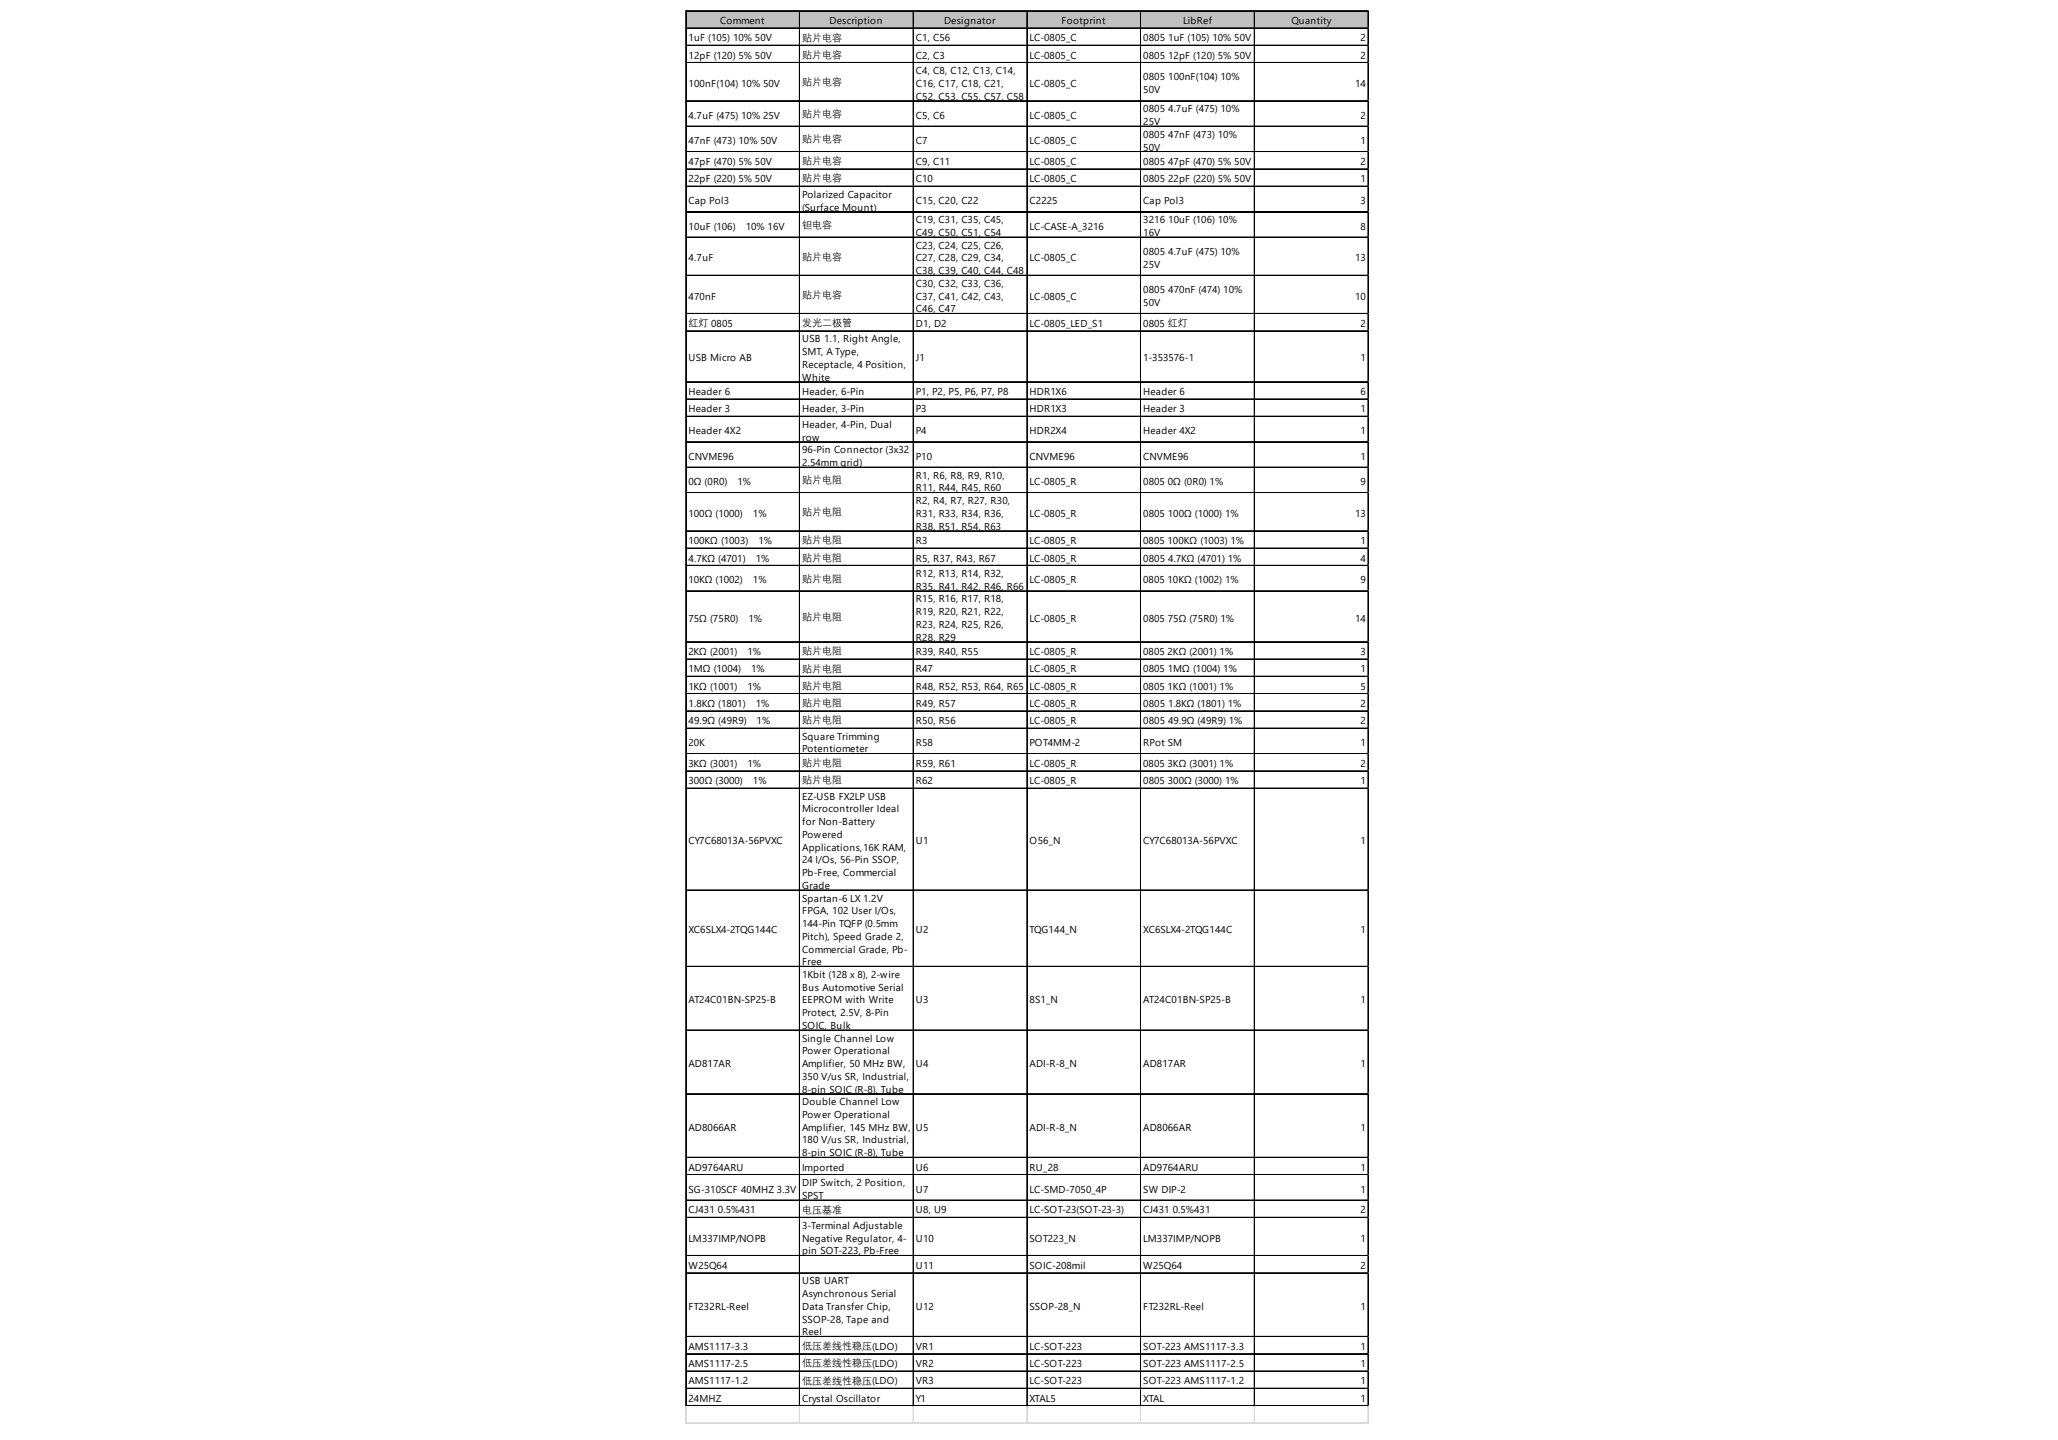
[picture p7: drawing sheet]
<svg xmlns="http://www.w3.org/2000/svg" width="289mm" height="202mm" viewBox="0 0 289 202" stroke-linecap="round" stroke-linejoin="round" font-family="sans-serif">
<defs><g id="words">
<g font-size="1.4">
<text x="96.6" y="5.8">1uF (105) 10% 50V</text>
<text x="101.1" y="3.4">Comment</text>
<text x="112.6" y="5.7">贴片电容</text>
<text x="116.4" y="3.4">Description</text>
<text x="128.6" y="5.8">C1, C56</text>
<text x="132.5" y="3.4">Designator</text>
<text x="144.5" y="5.8">LC-0805_C</text>
<text x="149" y="3.4">Footprint</text>
<text x="160.5" y="5.8">0805 1uF (105) 10% 50V</text>
<text x="166.1" y="3.4">LibRef</text>
<text x="181.3" y="3.4">Quantity</text>
<text x="191" y="5.8">2</text>
<text x="96.6" y="8.2">12pF (120) 5% 50V</text>
<text x="112.6" y="8.1">贴片电容</text>
<text x="112.6" y="11.9">贴片电容</text>
<text x="128.6" y="8.2">C2, C3</text>
<text x="128.6" y="10.4">C4, C8, C12, C13, C14,</text>
<text x="144.5" y="8.2">LC-0805_C</text>
<text x="160.5" y="8.2">0805 12pF (120) 5% 50V</text>
<text x="160.5" y="11.3">0805 100nF(104) 10%</text>
<text x="191" y="8.2">2</text>
<text x="96.6" y="12.2">100nF(104) 10% 50V</text>
<text x="96.6" y="16.7">4.7uF (475) 10% 25V</text>
<text x="112.6" y="16.4">贴片电容</text>
<text x="128.6" y="12.2">C16, C17, C18, C21,</text>
<text x="128.6" y="14">C52, C53, C55, C57, C58</text>
<text x="128.6" y="16.7">C5, C6</text>
<text x="144.5" y="12.2">LC-0805_C</text>
<text x="144.5" y="16.7">LC-0805_C</text>
<text x="160.5" y="13.1">50V</text>
<text x="160.5" y="15.8">0805 4.7uF (475) 10%</text>
<text x="160.5" y="17.6">25V</text>
<text x="190.3" y="12.2">14</text>
<text x="191" y="16.7">2</text>
<text x="96.6" y="20.2">47nF (473) 10% 50V</text>
<text x="96.6" y="23.2">47pF (470) 5% 50V</text>
<text x="112.6" y="20">贴片电容</text>
<text x="112.6" y="23">贴片电容</text>
<text x="128.6" y="20.2">C7</text>
<text x="128.6" y="23.2">C9, C11</text>
<text x="144.5" y="20.2">LC-0805_C</text>
<text x="144.5" y="23.2">LC-0805_C</text>
<text x="160.5" y="19.3">0805 47nF (473) 10%</text>
<text x="160.5" y="21.1">50V</text>
<text x="160.5" y="23.2">0805 47pF (470) 5% 50V</text>
<text x="191" y="20.2">1</text>
<text x="191" y="23.2">2</text>
<text x="96.6" y="25.6">22pF (220) 5% 50V</text>
<text x="96.6" y="28.7">Cap Pol3</text>
<text x="112.6" y="25.5">贴片电容</text>
<text x="112.6" y="27.8">Polarized Capacitor</text>
<text x="112.6" y="29.6">(Surface Mount)</text>
<text x="128.6" y="25.6">C10</text>
<text x="128.6" y="28.7">C15, C20, C22</text>
<text x="144.5" y="25.6">LC-0805_C</text>
<text x="144.5" y="28.7">C2225</text>
<text x="160.5" y="25.6">0805 22pF (220) 5% 50V</text>
<text x="160.5" y="28.7">Cap Pol3</text>
<text x="191" y="25.6">1</text>
<text x="191" y="28.7">3</text>
<text x="96.6" y="32.2">10uF (106) ¡À 10% 16V</text>
<text x="112.6" y="32">钽电容</text>
<text x="128.6" y="31.3">C19, C31, C35, C45,</text>
<text x="128.6" y="33.1">C49, C50, C51, C54</text>
<text x="128.6" y="34.9">C23, C24, C25, C26,</text>
<text x="144.5" y="32.2">LC-CASE-A_3216</text>
<text x="160.5" y="31.3">3216 10uF (106) 10%</text>
<text x="160.5" y="33.1">16V</text>
<text x="160.5" y="35.8">0805 4.7uF (475) 10%</text>
<text x="191" y="32.2">8</text>
<text x="96.6" y="36.7">4.7uF</text>
<text x="112.6" y="36.5">贴片电容</text>
<text x="112.6" y="41.8">贴片电容</text>
<text x="128.6" y="36.7">C27, C28, C29, C34,</text>
<text x="128.6" y="38.5">C38, C39, C40, C44, C48</text>
<text x="128.6" y="40.3">C30, C32, C33, C36,</text>
<text x="144.5" y="36.7">LC-0805_C</text>
<text x="160.5" y="37.6">25V</text>
<text x="160.5" y="41.2">0805 470nF (474) 10%</text>
<text x="190.3" y="36.7">13</text>
<text x="96.6" y="42.1">470nF</text>
<text x="96.6" y="45.8">红灯 0805</text>
<text x="112.6" y="45.8">发光二极管</text>
<text x="128.6" y="42.1">C37, C41, C42, C43,</text>
<text x="128.6" y="43.8">C46, C47</text>
<text x="128.6" y="45.9">D1, D2</text>
<text x="144.5" y="42.1">LC-0805_C</text>
<text x="144.5" y="45.9">LC-0805_LED_S1</text>
<text x="160.5" y="43">50V</text>
<text x="160.5" y="45.9">0805 红灯</text>
<text x="190.3" y="42.1">10</text>
<text x="191" y="45.9">2</text>
<text x="96.6" y="50.7">USB Micro AB</text>
<text x="112.6" y="48.1">USB 1.1, Right Angle,</text>
<text x="112.6" y="49.8">SMT, A Type,</text>
<text x="112.6" y="51.6">Receptacle, 4 Position,</text>
<text x="112.6" y="53.4">White</text>
<text x="128.6" y="50.7">J1</text>
<text x="160.5" y="50.7">1-353576-1</text>
<text x="191" y="50.7">1</text>
<text x="96.6" y="55.5">Header 6</text>
<text x="96.6" y="57.9">Header 3</text>
<text x="112.6" y="55.5">Header, 6-Pin</text>
<text x="112.6" y="57.9">Header, 3-Pin</text>
<text x="128.6" y="55.5">P1, P2, P5, P6, P7, P8</text>
<text x="128.6" y="57.9">P3</text>
<text x="144.5" y="55.5">HDR1X6</text>
<text x="144.5" y="57.9">HDR1X3</text>
<text x="160.5" y="55.5">Header 6</text>
<text x="160.5" y="57.9">Header 3</text>
<text x="191" y="55.5">6</text>
<text x="191" y="57.9">1</text>
<text x="96.6" y="61">Header 4X2</text>
<text x="96.6" y="64.5">CNVME96</text>
<text x="112.6" y="60.1">Header, 4-Pin, Dual</text>
<text x="112.6" y="61.8">row</text>
<text x="112.6" y="63.6">96-Pin Connector (3x32</text>
<text x="112.6" y="65.4">2.54mm grid)</text>
<text x="128.6" y="61">P4</text>
<text x="128.6" y="64.5">P10</text>
<text x="144.5" y="61">HDR2X4</text>
<text x="144.5" y="64.5">CNVME96</text>
<text x="160.5" y="61">Header 4X2</text>
<text x="160.5" y="64.5">CNVME96</text>
<text x="191" y="61">1</text>
<text x="191" y="64.5">1</text>
<text x="96.6" y="68.1">0Ω (0R0) ¡À 1%</text>
<text x="112.6" y="67.9">贴片电阻</text>
<text x="128.6" y="67.2">R1, R6, R8, R9, R10,</text>
<text x="128.6" y="69">R11, R44, R45, R60</text>
<text x="128.6" y="70.8">R2, R4, R7, R27, R30,</text>
<text x="144.5" y="68.1">LC-0805_R</text>
<text x="160.5" y="68.1">0805 0Ω (0R0) 1%</text>
<text x="191" y="68.1">9</text>
<text x="96.6" y="72.6">100Ω (1000) ¡À 1%</text>
<text x="96.6" y="76.4">100KΩ (1003) ¡À 1%</text>
<text x="112.6" y="72.3">贴片电阻</text>
<text x="112.6" y="76.3">贴片电阻</text>
<text x="128.6" y="72.6">R31, R33, R34, R36,</text>
<text x="128.6" y="74.4">R38, R51, R54, R63</text>
<text x="128.6" y="76.4">R3</text>
<text x="144.5" y="72.6">LC-0805_R</text>
<text x="144.5" y="76.4">LC-0805_R</text>
<text x="160.5" y="72.6">0805 100Ω (1000) 1%</text>
<text x="160.5" y="76.4">0805 100KΩ (1003) 1%</text>
<text x="190.3" y="72.6">13</text>
<text x="191" y="76.4">1</text>
<text x="96.6" y="78.8">4.7KΩ (4701) ¡À 1%</text>
<text x="96.6" y="81.9">10KΩ (1002) ¡À 1%</text>
<text x="112.6" y="78.7">贴片电阻</text>
<text x="112.6" y="81.6">贴片电阻</text>
<text x="128.6" y="78.8">R5, R37, R43, R67</text>
<text x="128.6" y="81">R12, R13, R14, R32,</text>
<text x="128.6" y="82.8">R35, R41, R42, R46, R66</text>
<text x="144.5" y="78.8">LC-0805_R</text>
<text x="144.5" y="81.9">LC-0805_R</text>
<text x="160.5" y="78.8">0805 4.7KΩ (4701) 1%</text>
<text x="160.5" y="81.9">0805 10KΩ (1002) 1%</text>
<text x="191" y="78.8">4</text>
<text x="191" y="81.9">9</text>
<text x="96.6" y="87.2">75Ω (75R0) ¡À 1%</text>
<text x="112.6" y="87">贴片电阻</text>
<text x="128.6" y="84.6">R15, R16, R17, R18,</text>
<text x="128.6" y="86.4">R19, R20, R21, R22,</text>
<text x="128.6" y="88.1">R23, R24, R25, R26,</text>
<text x="128.6" y="89.9">R28, R29</text>
<text x="144.5" y="87.2">LC-0805_R</text>
<text x="160.5" y="87.2">0805 75Ω (75R0) 1%</text>
<text x="190.3" y="87.2">14</text>
<text x="96.6" y="92">2KΩ (2001) ¡À 1%</text>
<text x="96.6" y="94.4">1MΩ (1004) ¡À 1%</text>
<text x="112.6" y="91.8">贴片电阻</text>
<text x="112.6" y="94.3">贴片电阻</text>
<text x="128.6" y="92">R39, R40, R55</text>
<text x="128.6" y="94.4">R47</text>
<text x="144.5" y="92">LC-0805_R</text>
<text x="144.5" y="94.4">LC-0805_R</text>
<text x="160.5" y="92">0805 2KΩ (2001) 1%</text>
<text x="160.5" y="94.4">0805 1MΩ (1004) 1%</text>
<text x="191" y="92">3</text>
<text x="191" y="94.4">1</text>
<text x="96.6" y="96.8">1KΩ (1001) ¡À 1%</text>
<text x="96.6" y="99.2">1.8KΩ (1801) ¡À 1%</text>
<text x="96.6" y="101.7">49.9Ω (49R9) ¡À 1%</text>
<text x="112.6" y="96.7">贴片电阻</text>
<text x="112.6" y="99.1">贴片电阻</text>
<text x="112.6" y="101.5">贴片电阻</text>
<text x="128.6" y="96.8">R48, R52, R53, R64, R65</text>
<text x="128.6" y="99.2">R49, R57</text>
<text x="128.6" y="101.7">R50, R56</text>
<text x="144.5" y="96.8">LC-0805_R</text>
<text x="144.5" y="99.2">LC-0805_R</text>
<text x="144.5" y="101.7">LC-0805_R</text>
<text x="160.5" y="96.8">0805 1KΩ (1001) 1%</text>
<text x="160.5" y="99.2">0805 1.8KΩ (1801) 1%</text>
<text x="160.5" y="101.7">0805 49.9Ω (49R9) 1%</text>
<text x="191" y="96.8">5</text>
<text x="191" y="99.2">2</text>
<text x="191" y="101.7">2</text>
<text x="96.6" y="104.7">20K</text>
<text x="96.6" y="107.7">3KΩ (3001) ¡À 1%</text>
<text x="112.6" y="103.8">Square Trimming</text>
<text x="112.6" y="105.6">Potentiometer</text>
<text x="112.6" y="107.5">贴片电阻</text>
<text x="128.6" y="104.7">R58</text>
<text x="128.6" y="107.7">R59, R61</text>
<text x="144.5" y="104.7">POT4MM-2</text>
<text x="144.5" y="107.7">LC-0805_R</text>
<text x="160.5" y="104.7">RPot SM</text>
<text x="160.5" y="107.7">0805 3KΩ (3001) 1%</text>
<text x="191" y="104.7">1</text>
<text x="191" y="107.7">2</text>
<text x="96.6" y="110.1">300Ω (3000) ¡À 1%</text>
<text x="112.6" y="110">贴片电阻</text>
<text x="112.6" y="112.3">EZ-USB FX2LP USB</text>
<text x="128.6" y="110.1">R62</text>
<text x="144.5" y="110.1">LC-0805_R</text>
<text x="160.5" y="110.1">0805 300Ω (3000) 1%</text>
<text x="191" y="110.1">1</text>
<text x="96.6" y="118.5">CY7C68013A-56PVXC</text>
<text x="112.6" y="114.1">Microcontroller Ideal</text>
<text x="112.6" y="115.8">for Non-Battery</text>
<text x="112.6" y="117.6">Powered</text>
<text x="112.6" y="119.4">Applications,16K RAM,</text>
<text x="128.6" y="118.5">U1</text>
<text x="144.5" y="118.5">O56_N</text>
<text x="160.5" y="118.5">CY7C68013A-56PVXC</text>
<text x="191" y="118.5">1</text>
<text x="112.6" y="121.2">24 I/Os, 56-Pin SSOP,</text>
<text x="112.6" y="123">Pb-Free, Commercial</text>
<text x="112.6" y="124.8">Grade</text>
<text x="96.6" y="131">XC6SLX4-2TQG144C</text>
<text x="112.6" y="126.6">Spartan-6 LX 1.2V</text>
<text x="112.6" y="128.3">FPGA, 102 User I/Os,</text>
<text x="112.6" y="130.1">144-Pin TQFP (0.5mm</text>
<text x="112.6" y="131.9">Pitch), Speed Grade 2,</text>
<text x="128.6" y="131">U2</text>
<text x="144.5" y="131">TQG144_N</text>
<text x="160.5" y="131">XC6SLX4-2TQG144C</text>
<text x="191" y="131">1</text>
<text x="112.6" y="133.7">Commercial Grade, Pb-</text>
<text x="112.6" y="135.5">Free</text>
<text x="112.6" y="137.3">1Kbit (128 x 8), 2-wire</text>
<text x="96.6" y="140.9">AT24C01BN-SP25-B</text>
<text x="112.6" y="139.1">Bus Automotive Serial</text>
<text x="112.6" y="140.9">EEPROM with Write</text>
<text x="112.6" y="142.6">Protect, 2.5V, 8-Pin</text>
<text x="128.6" y="140.9">U3</text>
<text x="144.5" y="140.9">8S1_N</text>
<text x="160.5" y="140.9">AT24C01BN-SP25-B</text>
<text x="191" y="140.9">1</text>
<text x="96.6" y="149.8">AD817AR</text>
<text x="112.6" y="144.4">SOIC, Bulk</text>
<text x="112.6" y="146.2">Single Channel Low</text>
<text x="112.6" y="148">Power Operational</text>
<text x="112.6" y="149.8">Amplifier, 50 MHz BW,</text>
<text x="128.6" y="149.8">U4</text>
<text x="144.5" y="149.8">ADI-R-8_N</text>
<text x="160.5" y="149.8">AD817AR</text>
<text x="191" y="149.8">1</text>
<text x="112.6" y="151.6">350 V/us SR, Industrial,</text>
<text x="112.6" y="153.4">8-pin SOIC (R-8), Tube</text>
<text x="112.6" y="155.2">Double Channel Low</text>
<text x="96.6" y="158.7">AD8066AR</text>
<text x="112.6" y="156.9">Power Operational</text>
<text x="112.6" y="158.7">Amplifier, 145 MHz BW,</text>
<text x="112.6" y="160.5">180 V/us SR, Industrial,</text>
<text x="128.6" y="158.7">U5</text>
<text x="144.5" y="158.7">ADI-R-8_N</text>
<text x="160.5" y="158.7">AD8066AR</text>
<text x="191" y="158.7">1</text>
<text x="96.6" y="164.3">AD9764ARU</text>
<text x="96.6" y="167.4">SG-310SCF 40MHZ 3.3V</text>
<text x="112.6" y="162.3">8-pin SOIC (R-8), Tube</text>
<text x="112.6" y="164.3">Imported</text>
<text x="112.6" y="166.5">DIP Switch, 2 Position,</text>
<text x="128.6" y="164.3">U6</text>
<text x="128.6" y="167.4">U7</text>
<text x="144.5" y="164.3">RU_28</text>
<text x="144.5" y="167.4">LC-SMD-7050_4P</text>
<text x="160.5" y="164.3">AD9764ARU</text>
<text x="160.5" y="167.4">SW DIP-2</text>
<text x="191" y="164.3">1</text>
<text x="191" y="167.4">1</text>
<text x="96.6" y="170.3">CJ431 0.5%431</text>
<text x="112.6" y="168.3">SPST</text>
<text x="112.6" y="170.2">电压基准</text>
<text x="112.6" y="172.5">3-Terminal Adjustable</text>
<text x="128.6" y="170.3">U8, U9</text>
<text x="144.5" y="170.3">LC-SOT-23(SOT-23-3)</text>
<text x="160.5" y="170.3">CJ431 0.5%431</text>
<text x="191" y="170.3">2</text>
<text x="96.6" y="174.3">LM337IMP/NOPB</text>
<text x="96.6" y="178.1">W25Q64</text>
<text x="112.6" y="174.3">Negative Regulator, 4-</text>
<text x="112.6" y="176.1">pin SOT-223, Pb-Free</text>
<text x="128.6" y="174.3">U10</text>
<text x="128.6" y="178.1">U11</text>
<text x="144.5" y="174.3">SOT223_N</text>
<text x="144.5" y="178.1">SOIC-208mil</text>
<text x="160.5" y="174.3">LM337IMP/NOPB</text>
<text x="160.5" y="178.1">W25Q64</text>
<text x="191" y="174.3">1</text>
<text x="191" y="178.1">2</text>
<text x="96.6" y="183.9">FT232RL-Reel</text>
<text x="112.6" y="180.3">USB UART</text>
<text x="112.6" y="182.1">Asynchronous Serial</text>
<text x="112.6" y="183.9">Data Transfer Chip,</text>
<text x="112.6" y="185.7">SSOP-28, Tape and</text>
<text x="128.6" y="183.9">U12</text>
<text x="144.5" y="183.9">SSOP-28_N</text>
<text x="160.5" y="183.9">FT232RL-Reel</text>
<text x="191" y="183.9">1</text>
<text x="96.6" y="189.5">AMS1117-3.3</text>
<text x="96.6" y="191.9">AMS1117-2.5</text>
<text x="112.6" y="187.4">Reel</text>
<text x="112.6" y="189.4">低压差线性稳压(LDO)</text>
<text x="112.6" y="191.8">低压差线性稳压(LDO)</text>
<text x="128.6" y="189.5">VR1</text>
<text x="128.6" y="191.9">VR2</text>
<text x="144.5" y="189.5">LC-SOT-223</text>
<text x="144.5" y="191.9">LC-SOT-223</text>
<text x="160.5" y="189.5">SOT-223 AMS1117-3.3</text>
<text x="160.5" y="191.9">SOT-223 AMS1117-2.5</text>
<text x="191" y="189.5">1</text>
<text x="191" y="191.9">1</text>
<text x="96.6" y="194.3">AMS1117-1.2</text>
<text x="96.6" y="196.8">24MHZ</text>
<text x="112.6" y="194.2">低压差线性稳压(LDO)</text>
<text x="112.6" y="196.8">Crystal Oscillator</text>
<text x="128.6" y="194.3">VR3</text>
<text x="128.6" y="196.8">Y1</text>
<text x="144.5" y="194.3">LC-SOT-223</text>
<text x="144.5" y="196.8">XTAL5</text>
<text x="160.5" y="194.3">SOT-223 AMS1117-1.2</text>
<text x="160.5" y="196.8">XTAL</text>
<text x="191" y="194.3">1</text>
<text x="191" y="196.8">1</text>
</g>
</g></defs>
<path d="M96.3 1.6h95.9v2.4h-95.9z" fill="#c0c0c0"/>
<g fill="none" stroke="#000" stroke-width=".14">
<path d="M96.3 1.5v195.9M96.4 1.5h95.8M96.4 1.6h95.8M96.4 3.9h95.8M96.4 4h95.8M96.4 6.3h95.8M96.4 6.4h95.8M96.4 8.8h95.8M96.4 14.1h95.8M96.4 14.2h95.8M96.4 17.7h95.8M96.4 17.8h95.8"/>
<path d="M112.2 1.6v195.8M112.3 1.6v195.8M128.2 1.6v195.8M128.3 1.6v195.8M144.2 1.6v195.8M160.1 1.6v195.8M160.2 1.6v195.8M176.1 1.6v195.8M192 1.6v195.8M192.1 1.6v195.8M96.4 21.3h95.8M96.4 23.7h95.8"/>
<path d="M96.4 23.8h95.8M96.4 26.1h95.8M96.4 26.2h95.8M96.4 29.7h95.8M96.4 29.8h95.8M96.4 33.3h95.8M96.4 38.6h95.8M96.4 38.7h95.8M96.4 44h95.8M96.4 44.1h95.8M96.4 46.4h95.8M96.4 46.5h95.8"/>
<path d="M96.4 53.6h95.8M96.4 56h95.8M96.4 56.1h95.8M96.4 58.4h95.8M96.4 58.5h95.8M96.4 62h95.8M96.4 62.1h95.8M96.4 65.6h95.8M96.4 69.1h95.8M96.4 69.2h95.8M96.4 74.5h95.8M96.4 74.6h95.8"/>
<path d="M96.4 76.9h95.8M96.4 77h95.8M96.4 79.4h95.8M96.4 82.9h95.8M96.4 83h95.8M96.4 90.1h95.8M96.4 92.5h95.8M96.4 92.6h95.8M96.4 94.9h95.8M96.4 95h95.8M96.4 97.3h95.8M96.4 97.4h95.8"/>
<path d="M96.4 99.8h95.8M96.4 102.2h95.8M96.4 102.3h95.8M96.4 105.8h95.8M96.4 108.2h95.8M96.4 108.3h95.8M96.4 110.6h95.8M96.4 110.7h95.8M96.4 124.9h95.8M96.4 125h95.8M96.4 135.6h95.8M96.4 135.7h95.8"/>
<path d="M96.4 144.6h95.8M96.4 153.5h95.8M96.4 153.6h95.8M96.4 162.4h95.8M96.4 162.5h95.8M96.4 164.9h95.8M96.4 168.4h95.8M96.4 168.5h95.8M96.4 170.9h95.8M96.4 176.2h95.8M96.4 176.3h95.8M96.4 178.7h95.8"/>
<path d="M96.4 187.6h95.8M96.4 187.7h95.8M96.4 190h95.8M96.4 190.1h95.8M96.4 192.4h95.8M96.4 192.5h95.8M96.4 194.9h95.8M96.4 197.3h95.8M96.4 197.4h95.8"/>
</g>
<path d="M192.2 1.5h.1M96.3 197.4v2.5M112.2 197.4v2.5M112.3 197.4v2.5M128.2 197.4v2.5M128.3 197.4v2.5M144.2 197.4v2.5M160.1 197.4v2.5M160.2 197.4v2.5M176.1 197.4v2.5M192 197.4v2.5M192.1 197.4v2.5" fill="none" stroke="#d4d4d4" stroke-width=".14"/>
<path d="M192.2 1.5v.1z" fill="#d4d4d4"/>
<path d="M192.2 3.9h.1" fill="none" stroke="#d4d4d4" stroke-width=".14"/>
<path d="M192.2 3.9v.1z" fill="#d4d4d4"/>
<path d="M192.2 6.3h.1" fill="none" stroke="#d4d4d4" stroke-width=".14"/>
<path d="M192.2 6.3v.2z" fill="#d4d4d4"/>
<path d="M192.2 8.8h.1" fill="none" stroke="#d4d4d4" stroke-width=".14"/>
<path d="M192.2 8.8v.1z" fill="#d4d4d4"/>
<path d="M192.2 14.1h.1" fill="none" stroke="#d4d4d4" stroke-width=".14"/>
<path d="M192.2 14.1v.2z" fill="#d4d4d4"/>
<path d="M192.2 17.7h.1" fill="none" stroke="#d4d4d4" stroke-width=".14"/>
<path d="M192.2 17.7v.1z" fill="#d4d4d4"/>
<path d="M192.2 21.3h.1" fill="none" stroke="#d4d4d4" stroke-width=".14"/>
<path d="M192.2 21.3v.1z" fill="#d4d4d4"/>
<path d="M192.2 23.7h.1" fill="none" stroke="#d4d4d4" stroke-width=".14"/>
<path d="M192.2 23.7v.1z" fill="#d4d4d4"/>
<path d="M192.2 26.1h.1" fill="none" stroke="#d4d4d4" stroke-width=".14"/>
<path d="M192.2 26.1v.1z" fill="#d4d4d4"/>
<path d="M192.2 29.7h.1" fill="none" stroke="#d4d4d4" stroke-width=".14"/>
<path d="M192.2 29.7v.1z" fill="#d4d4d4"/>
<path d="M192.2 33.3h.1" fill="none" stroke="#d4d4d4" stroke-width=".14"/>
<path d="M192.2 33.3v.1z" fill="#d4d4d4"/>
<path d="M192.2 38.6h.1" fill="none" stroke="#d4d4d4" stroke-width=".14"/>
<path d="M192.2 38.6v.2z" fill="#d4d4d4"/>
<path d="M192.2 44h.1" fill="none" stroke="#d4d4d4" stroke-width=".14"/>
<path d="M192.2 44v.1z" fill="#d4d4d4"/>
<path d="M192.2 46.4h.1" fill="none" stroke="#d4d4d4" stroke-width=".14"/>
<path d="M192.2 46.4v.1z" fill="#d4d4d4"/>
<path d="M192.2 53.6h.1" fill="none" stroke="#d4d4d4" stroke-width=".14"/>
<path d="M192.2 53.6v.1z" fill="#d4d4d4"/>
<path d="M192.2 56h.1" fill="none" stroke="#d4d4d4" stroke-width=".14"/>
<path d="M192.2 56v.1z" fill="#d4d4d4"/>
<path d="M192.2 58.4h.1" fill="none" stroke="#d4d4d4" stroke-width=".14"/>
<path d="M192.2 58.4v.1z" fill="#d4d4d4"/>
<path d="M192.2 62h.1" fill="none" stroke="#d4d4d4" stroke-width=".14"/>
<path d="M192.2 62v.1z" fill="#d4d4d4"/>
<path d="M192.2 65.6h.1" fill="none" stroke="#d4d4d4" stroke-width=".14"/>
<path d="M192.2 65.6v.1z" fill="#d4d4d4"/>
<path d="M192.2 69.1h.1" fill="none" stroke="#d4d4d4" stroke-width=".14"/>
<path d="M192.2 69.1v.2z" fill="#d4d4d4"/>
<path d="M192.2 74.5h.1" fill="none" stroke="#d4d4d4" stroke-width=".14"/>
<path d="M192.2 74.5v.1z" fill="#d4d4d4"/>
<path d="M192.2 76.9h.1" fill="none" stroke="#d4d4d4" stroke-width=".14"/>
<path d="M192.2 76.9v.2z" fill="#d4d4d4"/>
<path d="M192.2 79.4h.1" fill="none" stroke="#d4d4d4" stroke-width=".14"/>
<path d="M192.2 79.4v.1z" fill="#d4d4d4"/>
<path d="M192.2 82.9h.1" fill="none" stroke="#d4d4d4" stroke-width=".14"/>
<path d="M192.2 82.9v.2z" fill="#d4d4d4"/>
<path d="M192.2 90.1h.1" fill="none" stroke="#d4d4d4" stroke-width=".14"/>
<path d="M192.2 90.1v.1z" fill="#d4d4d4"/>
<path d="M192.2 92.5h.1" fill="none" stroke="#d4d4d4" stroke-width=".14"/>
<path d="M192.2 92.5v.1z" fill="#d4d4d4"/>
<path d="M192.2 94.9h.1" fill="none" stroke="#d4d4d4" stroke-width=".14"/>
<path d="M192.2 94.9v.2z" fill="#d4d4d4"/>
<path d="M192.2 97.3h.1" fill="none" stroke="#d4d4d4" stroke-width=".14"/>
<path d="M192.2 97.3v.2z" fill="#d4d4d4"/>
<path d="M192.2 99.8h.1" fill="none" stroke="#d4d4d4" stroke-width=".14"/>
<path d="M192.2 99.8v.1z" fill="#d4d4d4"/>
<path d="M192.2 102.2h.1" fill="none" stroke="#d4d4d4" stroke-width=".14"/>
<path d="M192.2 102.2v.1z" fill="#d4d4d4"/>
<path d="M192.2 105.8h.1" fill="none" stroke="#d4d4d4" stroke-width=".14"/>
<path d="M192.2 105.8v.1z" fill="#d4d4d4"/>
<path d="M192.2 108.2h.1" fill="none" stroke="#d4d4d4" stroke-width=".14"/>
<path d="M192.2 108.2v.1z" fill="#d4d4d4"/>
<path d="M192.2 110.6h.1" fill="none" stroke="#d4d4d4" stroke-width=".14"/>
<path d="M192.2 110.6v.2z" fill="#d4d4d4"/>
<path d="M192.2 124.9h.1" fill="none" stroke="#d4d4d4" stroke-width=".14"/>
<path d="M192.2 124.9v.1z" fill="#d4d4d4"/>
<path d="M192.2 135.6h.1" fill="none" stroke="#d4d4d4" stroke-width=".14"/>
<path d="M192.2 135.6v.2z" fill="#d4d4d4"/>
<path d="M192.2 144.6h.1" fill="none" stroke="#d4d4d4" stroke-width=".14"/>
<path d="M192.2 144.6v.1z" fill="#d4d4d4"/>
<path d="M192.2 153.5h.1" fill="none" stroke="#d4d4d4" stroke-width=".14"/>
<path d="M192.2 153.5v.1z" fill="#d4d4d4"/>
<path d="M192.2 162.4h.1" fill="none" stroke="#d4d4d4" stroke-width=".14"/>
<path d="M192.2 162.4v.2z" fill="#d4d4d4"/>
<path d="M192.2 164.9h.1" fill="none" stroke="#d4d4d4" stroke-width=".14"/>
<path d="M192.2 164.9v.1z" fill="#d4d4d4"/>
<path d="M192.2 168.4h.1" fill="none" stroke="#d4d4d4" stroke-width=".14"/>
<path d="M192.2 168.4v.2z" fill="#d4d4d4"/>
<path d="M192.2 170.9h.1" fill="none" stroke="#d4d4d4" stroke-width=".14"/>
<path d="M192.2 170.9v.1z" fill="#d4d4d4"/>
<path d="M192.2 176.2h.1" fill="none" stroke="#d4d4d4" stroke-width=".14"/>
<path d="M192.2 176.2v.2z" fill="#d4d4d4"/>
<path d="M192.2 178.7h.1" fill="none" stroke="#d4d4d4" stroke-width=".14"/>
<path d="M192.2 178.7v.1z" fill="#d4d4d4"/>
<path d="M192.2 187.6h.1" fill="none" stroke="#d4d4d4" stroke-width=".14"/>
<path d="M192.2 187.6v.1z" fill="#d4d4d4"/>
<path d="M192.2 190h.1" fill="none" stroke="#d4d4d4" stroke-width=".14"/>
<path d="M192.2 190v.1z" fill="#d4d4d4"/>
<path d="M192.2 192.4h.1" fill="none" stroke="#d4d4d4" stroke-width=".14"/>
<path d="M192.2 192.4v.2z" fill="#d4d4d4"/>
<path d="M192.2 194.9h.1" fill="none" stroke="#d4d4d4" stroke-width=".14"/>
<path d="M192.2 194.9v.1z" fill="#d4d4d4"/>
<path d="M192.2 197.3h.1" fill="none" stroke="#d4d4d4" stroke-width=".14"/>
<path d="M192.2 197.3v.1z" fill="#d4d4d4"/>
<path d="M96.3 199.7h95.9M96.3 199.8h95.9" fill="none" stroke="#d4d4d4" stroke-width=".14"/>
<use href="#words"/>
</svg>
